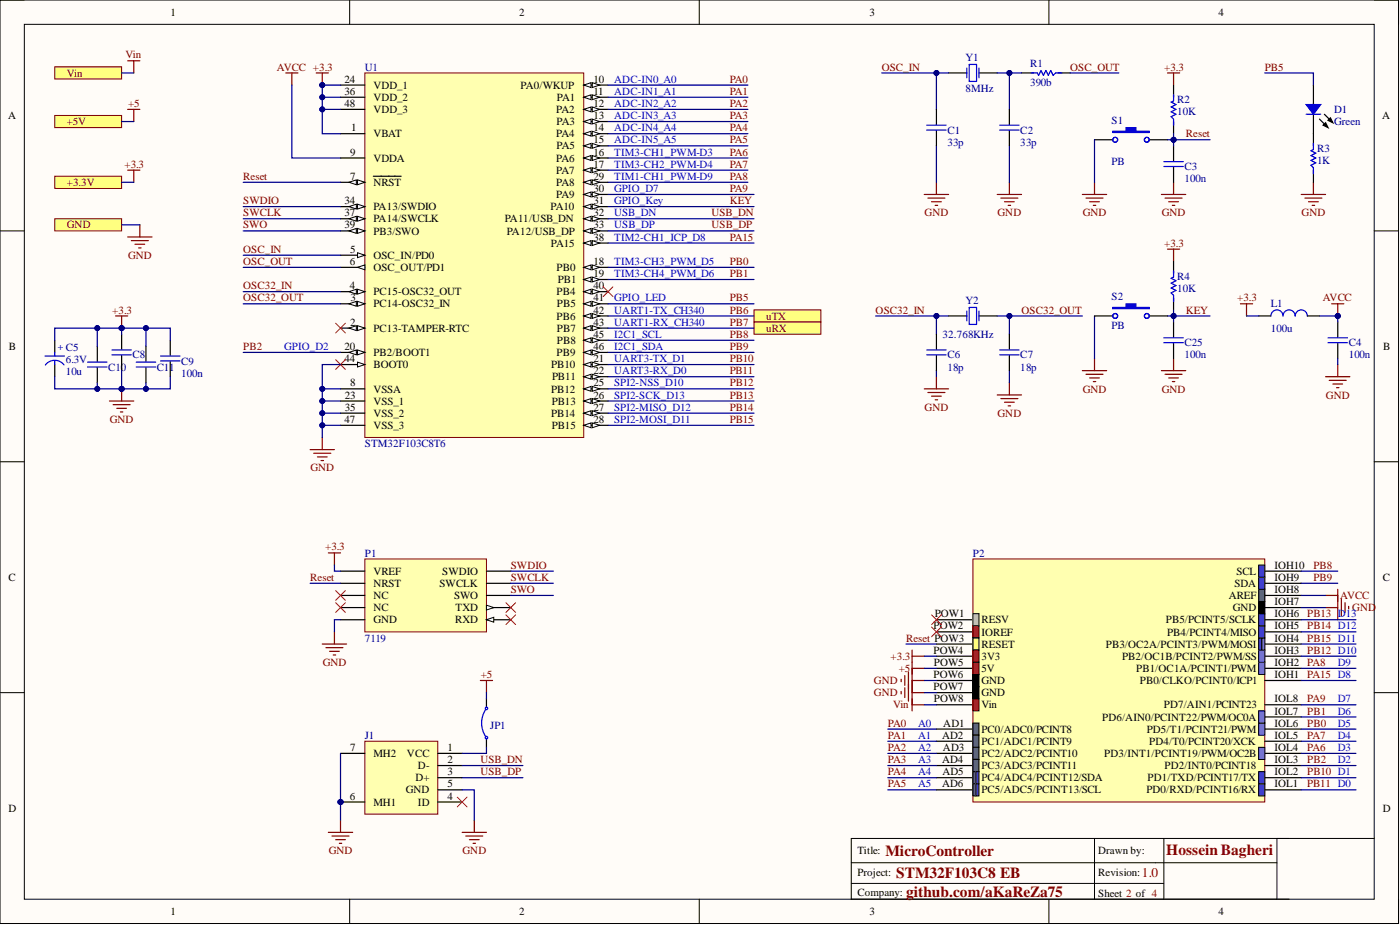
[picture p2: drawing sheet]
<svg xmlns="http://www.w3.org/2000/svg" width="292mm" height="193mm" viewBox="0 0 292 193" stroke-linecap="round" stroke-linejoin="round" font-family="sans-serif">
<defs><g id="words">
<g font-size="3.2" fill="#800000">
<text x="184.7" y="178.5">MicroController</text>
<text x="187" y="183.1">STM32F103C8 EB</text>
<text x="189" y="187.2">github.com/aKaReZa75</text>
</g>
<text font-size="3.2" fill="#980000" x="243.3" y="178.3">Hossein Bagheri</text>
<text font-size="2.8" fill="#980000" x="238.3" y="182.9">1.0</text>
<g font-size="2.3">
<text x="35.6" y="3.3">1</text>
<text x="108.3" y="3.3">2</text>
<text x="181.4" y="3.3">3</text>
<text x="254.2" y="3.3">4</text>
<text x="71.9" y="17.2">24</text>
<text x="123.8" y="17.2">10</text>
<text x="71.9" y="19.8">36</text>
<text x="71.9" y="22.3">48</text>
<text x="77.9" y="18.5">VDD_1</text>
<text x="77.9" y="21">VDD_2</text>
<text x="77.9" y="23.6">VDD_3</text>
<text x="108.6" y="18.5">PA0/WKUP</text>
<text x="116" y="23.6">PA2</text>
<text x="116.2" y="21">PA1</text>
<text x="123.8" y="19.8">11</text>
<text x="123.8" y="22.3">12</text>
<text x="1.7" y="24.8">A</text>
<text x="73.2" y="27.4">1</text>
<text x="77.9" y="28.7">VBAT</text>
<text x="116" y="28.7">PA4</text>
<text x="116.1" y="26.1">PA3</text>
<text x="123.8" y="24.8">13</text>
<text x="123.8" y="27.4">14</text>
<text x="123.8" y="29.9">15</text>
<text x="288.4" y="24.8">A</text>
<text x="73.1" y="32.5">9</text>
<text x="77.9" y="33.7">VDDA</text>
<text x="116" y="33.7">PA6</text>
<text x="116.1" y="31.2">PA5</text>
<text x="123.8" y="32.5">16</text>
<text x="123.8" y="35">17</text>
<text x="73.1" y="37.5">7</text>
<text x="77.9" y="38.8">NRST</text>
<text x="116" y="36.3">PA7</text>
<text x="116" y="38.8">PA8</text>
<text x="116" y="41.3">PA9</text>
<text x="123.8" y="37.5">29</text>
<text x="123.8" y="40.1">30</text>
<text x="71.9" y="42.6">34</text>
<text x="71.9" y="45.1">37</text>
<text x="71.9" y="47.7">39</text>
<text x="77.9" y="43.9">PA13/SWDIO</text>
<text x="77.9" y="46.4">PA14/SWCLK</text>
<text x="105.3" y="46.4">PA11/USB_DN</text>
<text x="114.9" y="43.9">PA10</text>
<text x="123.8" y="42.6">31</text>
<text x="123.8" y="45.1">32</text>
<text x="123.8" y="47.7">33</text>
<text x="73.1" y="52.7">5</text>
<text x="77.9" y="48.9">PB3/SWO</text>
<text x="105.7" y="48.9">PA12/USB_DP</text>
<text x="114.9" y="51.5">PA15</text>
<text x="123.8" y="50.2">38</text>
<text x="73" y="55.3">6</text>
<text x="77.9" y="54">OSC_IN/PD0</text>
<text x="77.9" y="56.5">OSC_OUT/PD1</text>
<text x="116.1" y="56.5">PB0</text>
<text x="116.4" y="59.1">PB1</text>
<text x="123.8" y="55.3">18</text>
<text x="123.8" y="57.8">19</text>
<text x="73" y="60.3">4</text>
<text x="73.2" y="62.9">3</text>
<text x="77.9" y="64.1">PC14-OSC32_IN</text>
<text x="77.9" y="61.6">PC15-OSC32_OUT</text>
<text x="116.1" y="61.6">PB4</text>
<text x="116.2" y="64.1">PB5</text>
<text x="123.8" y="60.3">40</text>
<text x="123.8" y="62.9">41</text>
<text x="123.8" y="65.4">42</text>
<text x="73.1" y="67.9">2</text>
<text x="77.9" y="69.2">PC13-TAMPER-RTC</text>
<text x="116.1" y="66.7">PB6</text>
<text x="116.2" y="69.2">PB7</text>
<text x="116.2" y="71.7">PB8</text>
<text x="123.8" y="67.9">43</text>
<text x="123.8" y="70.5">45</text>
<text x="1.9" y="73">B</text>
<text x="71.9" y="75.5">44</text>
<text x="71.9" y="73">20</text>
<text x="77.9" y="76.8">BOOT0</text>
<text x="77.9" y="74.3">PB2/BOOT1</text>
<text x="115" y="76.8">PB10</text>
<text x="116.1" y="74.3">PB9</text>
<text x="123.8" y="73">46</text>
<text x="123.8" y="75.5">21</text>
<text x="288.6" y="73">B</text>
<text x="72" y="83.2">23</text>
<text x="73.1" y="80.6">8</text>
<text x="77.9" y="81.9">VSSA</text>
<text x="115" y="81.9">PB12</text>
<text x="115.2" y="79.3">PB11</text>
<text x="123.8" y="78.1">22</text>
<text x="123.8" y="80.6">25</text>
<text x="123.8" y="83.2">26</text>
<text x="71.9" y="88.2">47</text>
<text x="72" y="85.7">35</text>
<text x="77.9" y="84.4">VSS_1</text>
<text x="77.9" y="87">VSS_2</text>
<text x="77.9" y="89.5">VSS_3</text>
<text x="115" y="87">PB14</text>
<text x="115.1" y="84.4">PB13</text>
<text x="115.1" y="89.5">PB15</text>
<text x="123.8" y="85.7">27</text>
<text x="123.8" y="88.2">28</text>
<text x="77.9" y="119.9">VREF</text>
<text x="92.3" y="119.9">SWDIO</text>
<text x="258" y="119.9">SCL</text>
<text x="265.9" y="118.6">IOH10</text>
<text x="1.8" y="121.2">C</text>
<text x="77.9" y="125">NC</text>
<text x="77.9" y="122.4">NRST</text>
<text x="91.7" y="122.4">SWCLK</text>
<text x="94.7" y="125">SWO</text>
<text x="256.4" y="125">AREF</text>
<text x="257.5" y="122.4">SDA</text>
<text x="265.9" y="123.7">IOH8</text>
<text x="265.9" y="121.2">IOH9</text>
<text x="288.5" y="121.2">C</text>
<text x="77.9" y="127.5">NC</text>
<text x="77.9" y="130">GND</text>
<text x="95" y="130">RXD</text>
<text x="95.1" y="127.5">TXD</text>
<text x="194.8" y="131.3">POW2</text>
<text x="195" y="128.8">POW1</text>
<text x="204.8" y="130">RESV</text>
<text x="243.2" y="130">PB5/PCINT5/SCLK</text>
<text x="257.2" y="127.5">GND</text>
<text x="265.9" y="131.3">IOH5</text>
<text x="265.9" y="128.8">IOH6</text>
<text x="265.9" y="126.2">IOH7</text>
<text x="194.8" y="136.4">POW4</text>
<text x="204.8" y="132.6">IOREF</text>
<text x="204.8" y="135.1">RESET</text>
<text x="204.8" y="137.7">3V3</text>
<text x="230.7" y="135.1">PB3/OC2A/PCINT3/PWM/MOSI</text>
<text x="234.1" y="137.7">PB2/OC1B/PCINT2/PWM/SS</text>
<text x="243.5" y="132.6">PB4/PCINT4/MISO</text>
<text x="265.9" y="136.4">IOH3</text>
<text x="265.9" y="133.8">IOH4</text>
<text x="194.8" y="141.5">POW6</text>
<text x="194.8" y="144">POW7</text>
<text x="194.9" y="138.9">POW5</text>
<text x="204.8" y="140.2">5V</text>
<text x="204.8" y="142.7">GND</text>
<text x="237.1" y="140.2">PB1/OC1A/PCINT1/PWM</text>
<text x="237.8" y="142.7">PB0/CLKO/PCINT0/ICP1</text>
<text x="265.9" y="141.5">IOH1</text>
<text x="265.9" y="138.9">IOH2</text>
<text x="194.9" y="146.5">POW8</text>
<text x="204.8" y="145.3">GND</text>
<text x="204.8" y="147.8">Vin</text>
<text x="242.8" y="147.8">PD7/AIN1/PCINT23</text>
<text x="265.9" y="149.1">IOL7</text>
<text x="265.9" y="146.5">IOL8</text>
<text x="196.6" y="154.1">AD2</text>
<text x="196.8" y="151.6">AD1</text>
<text x="204.8" y="152.9">PC0/ADC0/PCINT8</text>
<text x="204.8" y="155.4">PC1/ADC1/PCINT9</text>
<text x="230" y="150.3">PD6/AIN0/PCINT22/PWM/OC0A</text>
<text x="239.3" y="152.9">PD5/T1/PCINT21/PWM</text>
<text x="239.8" y="155.4">PD4/T0/PCINT20/XCK</text>
<text x="265.9" y="154.1">IOL5</text>
<text x="265.9" y="151.6">IOL6</text>
<text x="73.1" y="156.7">7</text>
<text x="77.9" y="157.9">MH2</text>
<text x="84.9" y="157.9">VCC</text>
<text x="87.2" y="160.5">D-</text>
<text x="93.4" y="156.7">1</text>
<text x="93.4" y="159.2">2</text>
<text x="93.4" y="161.7">3</text>
<text x="196.6" y="159.2">AD4</text>
<text x="196.6" y="161.7">AD5</text>
<text x="196.7" y="156.7">AD3</text>
<text x="204.8" y="157.9">PC2/ADC2/PCINT10</text>
<text x="204.8" y="160.5">PC3/ADC3/PCINT11</text>
<text x="230.4" y="157.9">PD3/INT1/PCINT19/PWM/OC2B</text>
<text x="243" y="160.5">PD2/INT0/PCINT18</text>
<text x="265.9" y="161.7">IOL2</text>
<text x="265.9" y="159.2">IOL3</text>
<text x="265.9" y="156.7">IOL4</text>
<text x="73" y="166.8">6</text>
<text x="84.7" y="165.5">GND</text>
<text x="86.7" y="163">D+</text>
<text x="93.4" y="166.8">4</text>
<text x="93.4" y="164.3">5</text>
<text x="196.6" y="164.3">AD6</text>
<text x="204.8" y="163">PC4/ADC4/PCINT12/SDA</text>
<text x="204.8" y="165.5">PC5/ADC5/PCINT13/SCL</text>
<text x="239.2" y="165.5">PD0/RXD/PCINT16/RX</text>
<text x="239.4" y="163">PD1/TXD/PCINT17/TX</text>
<text x="265.9" y="164.3">IOL1</text>
<text x="1.8" y="169.3">D</text>
<text x="77.9" y="168.1">MH1</text>
<text x="87.2" y="168.1">ID</text>
<text x="288.5" y="169.3">D</text>
<text x="178.9" y="178.2">Title:</text>
<text x="229.1" y="178.2">Drawn by:</text>
<text x="178.9" y="182.8">Project:</text>
<text x="229.1" y="182.8">Revision:</text>
<text x="35.6" y="190.9">1</text>
<text x="108.3" y="190.9">2</text>
<text x="178.9" y="186.8">Company:</text>
<text x="181.4" y="190.9">3</text>
<text x="229.1" y="187.1">Sheet 2 of 4</text>
<text x="254.2" y="190.9">4</text>
</g>
<g font-size="2.3" fill="#800000">
<text x="14" y="16">Vin</text>
<text x="26.2" y="12.2">Vin</text>
<text x="57.8" y="14.7">AVCC +3.3</text>
<text x="152.2" y="17.2">PA0</text>
<text x="184" y="14.7">OSC_IN</text>
<text x="223.3" y="14.7">OSC_OUT</text>
<text x="242.9" y="14.7">+3.3</text>
<text x="263.9" y="14.7">PB5</text>
<text x="26.7" y="22.3">+5</text>
<text x="152.2" y="19.8">PA1</text>
<text x="152.2" y="22.3">PA2</text>
<text x="14" y="26.1">+5V</text>
<text x="152.2" y="24.8">PA3</text>
<text x="152.2" y="27.4">PA4</text>
<text x="152.2" y="29.9">PA5</text>
<text x="247.4" y="28.7">Reset</text>
<text x="26" y="35">+3.3</text>
<text x="152.2" y="32.5">PA6</text>
<text x="152.2" y="35">PA7</text>
<text x="14" y="38.8">+3.3V</text>
<text x="50.7" y="37.5">Reset</text>
<text x="152.2" y="37.5">PA8</text>
<text x="152.2" y="40.1">PA9</text>
<text x="14" y="47.7">GND</text>
<text x="50.7" y="42.6">SWDIO</text>
<text x="50.7" y="45.1">SWCLK</text>
<text x="50.7" y="47.7">SWO</text>
<text x="148.4" y="47.7">USB_DP</text>
<text x="148.4" y="45.1">USB_DN</text>
<text x="152.2" y="42.6">KEY</text>
<text x="192.9" y="45.1">GND</text>
<text x="208.1" y="45.1">GND</text>
<text x="225.9" y="45.1">GND</text>
<text x="242.4" y="45.1">GND</text>
<text x="271.6" y="45.1">GND</text>
<text x="50.7" y="52.7">OSC_IN</text>
<text x="152.2" y="50.2">PA15</text>
<text x="242.9" y="51.5">+3.3</text>
<text x="26.7" y="54">GND</text>
<text x="50.7" y="55.3">OSC_OUT</text>
<text x="152.2" y="57.8">PB1</text>
<text x="152.2" y="55.3">PB0</text>
<text x="23.4" y="65.4">+3.3</text>
<text x="50.7" y="60.3">OSC32_IN</text>
<text x="50.7" y="62.9">OSC32_OUT</text>
<text x="152.2" y="65.4">PB6</text>
<text x="152.2" y="62.9">PB5</text>
<text x="182.7" y="65.4">OSC32_IN</text>
<text x="213.1" y="65.4">OSC32_OUT</text>
<text x="247.4" y="65.4">KEY</text>
<text x="258.1" y="62.9">+3.3</text>
<text x="276" y="62.9">AVCC</text>
<text x="152.2" y="70.5">PB8</text>
<text x="152.2" y="67.9">PB7</text>
<text x="159.9" y="66.7">uTX</text>
<text x="159.9" y="69.2">uRX</text>
<text x="50.7" y="73">PB2</text>
<text x="152.2" y="75.5">PB10</text>
<text x="152.2" y="73">PB9</text>
<text x="152.2" y="78.1">PB11</text>
<text x="152.2" y="80.6">PB12</text>
<text x="152.2" y="83.2">PB13</text>
<text x="225.9" y="81.9">GND</text>
<text x="242.4" y="81.9">GND</text>
<text x="276.7" y="83.2">GND</text>
<text x="22.9" y="88.2">GND</text>
<text x="152.2" y="85.7">PB14</text>
<text x="152.2" y="88.2">PB15</text>
<text x="192.9" y="85.7">GND</text>
<text x="208.1" y="87">GND</text>
<text x="64.8" y="98.4">GND</text>
<text x="67.8" y="114.8">+3.3</text>
<text x="106.6" y="118.6">SWDIO</text>
<text x="274" y="118.6">PB8</text>
<text x="64.7" y="121.2">Reset</text>
<text x="106.6" y="121.2">SWCLK</text>
<text x="106.6" y="123.7">SWO</text>
<text x="274" y="121.2">PB9</text>
<text x="279.6" y="125">AVCC</text>
<text x="272.8" y="128.8">PB13</text>
<text x="272.8" y="131.3">PB14 D12</text>
<text x="282.2" y="127.5">GND</text>
<text x="185.8" y="137.7">+3.3</text>
<text x="189" y="133.8">Reset POW3</text>
<text x="272.8" y="136.4">PB12 D10</text>
<text x="272.8" y="133.8">PB15 D11</text>
<text x="67.3" y="138.9">GND</text>
<text x="100.3" y="141.5">+5</text>
<text x="182.4" y="142.7">GND</text>
<text x="187.5" y="140.2">+5</text>
<text x="272.8" y="141.5">PA15 D8</text>
<text x="272.8" y="138.9">PA8</text>
<text x="182.4" y="145.3">GND</text>
<text x="186.3" y="147.8">Vin</text>
<text x="272.8" y="149.1">PB1</text>
<text x="272.8" y="146.5">PA9</text>
<text x="185.2" y="151.6">PA0</text>
<text x="185.2" y="154.1">PA1</text>
<text x="272.8" y="151.6">PB0</text>
<text x="272.8" y="154.1">PA7</text>
<text x="100.2" y="161.7">USB_DP</text>
<text x="100.2" y="159.2">USB_DN</text>
<text x="185.2" y="156.7">PA2</text>
<text x="185.2" y="159.2">PA3</text>
<text x="185.2" y="161.7">PA4</text>
<text x="272.8" y="161.7">PB10 D1</text>
<text x="272.8" y="156.7">PA6</text>
<text x="272.8" y="159.2">PB2</text>
<text x="185.2" y="164.3">PA5</text>
<text x="272.8" y="164.3">PB11 D0</text>
<text x="68.6" y="178.2">GND</text>
<text x="96.5" y="178.2">GND</text>
</g>
<g font-size="2.3" fill="#000080">
<text x="76.1" y="14.7">U1</text>
<text x="201.5" y="12.7">Y1</text>
<text x="214.9" y="13.9">R1</text>
<text x="201.5" y="19.3">8MHz</text>
<text x="214.9" y="18">390b</text>
<text x="245.6" y="21.6">R2</text>
<text x="278.3" y="23.6">D1</text>
<text x="197.7" y="27.9">C1</text>
<text x="212.9" y="27.9">C2</text>
<text x="231.9" y="25.9">S1</text>
<text x="245.6" y="24.1">10K</text>
<text x="278.3" y="26.1">Green</text>
<text x="197.7" y="30.4">33p</text>
<text x="212.9" y="30.4">33p</text>
<text x="231.9" y="34.5">PB</text>
<text x="247.1" y="35.5">C3</text>
<text x="274.8" y="34.2">1K</text>
<text x="274.8" y="31.7">R3</text>
<text x="247.1" y="38">100n</text>
<text x="245.6" y="58.3">R4</text>
<text x="201.5" y="63.4">Y2</text>
<text x="231.9" y="62.6">S2</text>
<text x="245.6" y="60.8">10K</text>
<text x="265.2" y="64.1">L1</text>
<text x="196.6" y="70.5">32.768KHz</text>
<text x="231.9" y="68.7">PB</text>
<text x="265.2" y="69.2">100u</text>
<text x="13.7" y="75.7">6.3V</text>
<text x="22.6" y="77.3">C10</text>
<text x="27.7" y="74.8">C8</text>
<text x="32.7" y="77.3">C11</text>
<text x="37.8" y="76.1">C9</text>
<text x="197.7" y="77.3">18p</text>
<text x="197.7" y="74.8">C6</text>
<text x="212.9" y="77.3">18p</text>
<text x="212.9" y="74.8">C7</text>
<text x="247.1" y="74.8">100n</text>
<text x="247.1" y="72.3">C25</text>
<text x="281.4" y="74.8">100n</text>
<text x="281.4" y="72.3">C4</text>
<text x="13.7" y="78.3">10u</text>
<text x="37.8" y="78.6">100n</text>
<text x="76.1" y="93.3">STM32F103C8T6</text>
<text x="76.1" y="116.1">P1</text>
<text x="203" y="116.1">P2</text>
<text x="76.1" y="133.8">7119</text>
<text x="76.1" y="154.1">J1</text>
<text x="102.3" y="152.1">JP1</text>
</g>
<g font-size="2.3" fill="#00f">
<text x="128.1" y="17.2">ADC-IN0_A0</text>
<text x="128.1" y="19.8">ADC-IN1_A1</text>
<text x="128.1" y="22.3">ADC-IN2_A2</text>
<text x="128.1" y="24.8">ADC-IN3_A3</text>
<text x="128.1" y="27.4">ADC-IN4_A4</text>
<text x="128.1" y="29.9">ADC-IN5_A5</text>
<text x="128.1" y="32.5">TIM3-CH1_PWM-D3</text>
<text x="128.1" y="35">TIM3-CH2_PWM-D4</text>
<text x="128.1" y="37.5">TIM1-CH1_PWM-D9</text>
<text x="128.1" y="40.1">GPIO_D7</text>
<text x="128.1" y="45.1">USB_DN</text>
<text x="128.1" y="47.7">USB_DP</text>
<text x="128.1" y="42.6">GPIO_Key</text>
<text x="128.1" y="50.2">TIM2-CH1_ICP_D8</text>
<text x="128.1" y="55.3">TIM3-CH3_PWM_D5</text>
<text x="128.1" y="57.8">TIM3-CH4_PWM_D6</text>
<text x="128.1" y="65.4">UART1-TX_CH340</text>
<text x="128.1" y="62.9">GPIO_LED</text>
<text x="128.1" y="70.5">I2C1_SCL</text>
<text x="128.1" y="67.9">UART1-RX_CH340</text>
<text x="59.3" y="73">GPIO_D2</text>
<text x="128.1" y="75.5">UART3-TX_D1</text>
<text x="128.1" y="73">I2C1_SDA</text>
<text x="128.1" y="78.1">UART3-RX_D0</text>
<text x="128.1" y="80.6">SPI2-NSS_D10</text>
<text x="128.1" y="83.2">SPI2-SCK_D13</text>
<text x="128.1" y="85.7">SPI2-MISO_D12</text>
<text x="128.1" y="88.2">SPI2-MOSI_D11</text>
<text x="279.1" y="128.8">D13</text>
<text x="279.1" y="138.9">D9</text>
<text x="279.1" y="149.1">D6</text>
<text x="279.1" y="146.5">D7</text>
<text x="191.6" y="151.6">A0</text>
<text x="191.6" y="154.1">A1</text>
<text x="279.1" y="154.1">D4</text>
<text x="279.1" y="151.6">D5</text>
<text x="191.6" y="156.7">A2</text>
<text x="191.6" y="159.2">A3</text>
<text x="191.6" y="161.7">A4</text>
<text x="279.1" y="159.2">D2</text>
<text x="279.1" y="156.7">D3</text>
<text x="191.6" y="164.3">A5</text>
</g>
<text font-size="2" fill="#00f" x="12.1" y="72.9">+ C5</text>
</g></defs>
<path d="M0 0h291.8v192.7h-291.8z" fill-rule="evenodd" fill="#fffcf8"/>
<path d="M0 0h291.8v192.7h-291.8z" fill="none" stroke="#000" stroke-width=".21"/>
<path d="M5.1 5.1h281.6v182.5h-281.6z" fill-rule="evenodd" fill="#fffcf8"/>
<g fill="none" stroke="#000" stroke-width=".21">
<path d="M0 0h5.1M5.1 5.1h281.6v182.5h-281.6zM72.9 0v5.1M145.9 0v5.1M218.8 0v5.1M286.7 0h5.1v5.1M0 48.2h5.1M286.7 48.2h5.1M0 96.3h5.1M286.7 96.3h5.1M0 144.5h5.1M286.7 144.5h5.1"/>
<path d="M177.6 180h88.8M228.4 174.9v12.7M242.8 174.9v12.7M266.4 174.9v12.7M286.7 174.9h-109.1v12.7h91.4M72.9 187.6v5.1M145.9 187.6v5.1M177.6 184.3h65.2M218.8 187.6v5.1M291.8 187.6v5.1"/>
</g>
<path d="M24.1 65.9h2.5M25.4 65.9v2.5" fill="none" stroke="#800000" stroke-width=".25"/>
<circle cx="25.4" cy="68.4" r=".51" fill="#000080"/>
<circle cx="25.4" cy="68.4" r=".51" fill="none" stroke="#000080" stroke-width=".21"/>
<path d="M22.8 83.7h5.1M23.6 84.4h3.5M24.4 85.2h2M25.1 85.9h.5M25.4 81.1v2.6" fill="none" stroke="#800000" stroke-width=".25"/>
<circle cx="25.4" cy="81.1" r=".51" fill="#000080"/>
<circle cx="25.4" cy="81.1" r=".51" fill="none" stroke="#000080" stroke-width=".21"/>
<path d="M243.6 15.2h2.5M244.9 15.2v2.6M228.4 38v2.6M244.9 38v2.6M225.8 40.6h5.1M226.6 41.3h3.5M227.3 42.1h2.1M228.1 42.8h.5M242.3 40.6h5.1M243.1 41.3h3.5M243.8 42.1h2.1M244.6 42.8h.5" fill="none" stroke="#800000" stroke-width=".25"/>
<path d="M203 116.6h60.9v50.7h-60.9z" fill-rule="evenodd" fill="#ffffb0"/>
<path d="M203 116.6h60.9v50.7h-60.9z" fill="none" stroke="#800000" stroke-width=".21"/>
<g fill="none" stroke="#000" stroke-width=".25">
<path d="M263.9 119.1h7.6M195.4 129.3h7.6M195.4 131.8h7.6M195.4 134.4h7.6M195.4 136.9h7.6M195.4 139.4h7.6M263.9 129.3h7.6M263.9 131.8h7.6M263.9 134.4h7.6M263.9 136.9h7.6M263.9 139.4h7.6M263.9 126.8h7.6"/>
<path d="M263.9 124.2h7.6M263.9 121.7h7.6M195.4 142h7.6M195.4 144.5h7.6M195.4 152.1h7.6M195.4 154.6h7.6M195.4 157.2h7.6M195.4 159.7h7.6M195.4 147h7.6M263.9 142h7.6M263.9 152.1h7.6M263.9 154.6h7.6"/>
<path d="M263.9 157.2h7.6M263.9 159.7h7.6M263.9 149.6h7.6M263.9 147h7.6M195.4 162.2h7.6M195.4 164.8h7.6M263.9 162.2h7.6M263.9 164.8h7.6"/>
</g>
<path d="M203 128h1.3v2.6h-1.3z" fill-rule="evenodd" fill="#cfc9b5"/>
<path d="M203 128h1.3v2.6h-1.3z" fill="none" stroke="#000" stroke-width=".21"/>
<path d="M203 130.6h1.3v2.5h-1.3z" fill-rule="evenodd" fill="#ee0e22"/>
<path d="M203 130.6h1.3v2.5h-1.3z" fill="none" stroke="#000" stroke-width=".21"/>
<path d="M203 133.1h1.3v2.5h-1.3z" fill-rule="evenodd" fill="#fdf101"/>
<path d="M203 133.1h1.3v2.5h-1.3z" fill="none" stroke="#000" stroke-width=".21"/>
<path d="M203 135.6h1.3v2.6h-1.3z" fill-rule="evenodd" fill="#ee0e22"/>
<path d="M203 135.6h1.3v2.6h-1.3z" fill="none" stroke="#000" stroke-width=".21"/>
<path d="M203 138.2h1.3v2.5h-1.3z" fill-rule="evenodd" fill="#ee0e22"/>
<path d="M203 138.2h1.3v2.5h-1.3zM203 140.7h1.3v2.5h-1.3z" fill="none" stroke="#000" stroke-width=".21"/>
<path d="M203 140.7h1.3v2.5h-1.3z" fill-rule="evenodd" fill="#000"/>
<path d="M203 145.8h1.3v2.5h-1.3z" fill-rule="evenodd" fill="#ee0e22"/>
<path d="M203 145.8h1.3v2.5h-1.3zM203 143.2h1.3v2.6h-1.3z" fill="none" stroke="#000" stroke-width=".21"/>
<path d="M203 143.2h1.3v2.6h-1.3z" fill-rule="evenodd" fill="#000"/>
<path d="M203 150.8h1.3v2.6h-1.3z" fill-rule="evenodd" fill="#00a36e"/>
<path d="M203 150.8h1.3v2.6h-1.3z" fill="none" stroke="#000" stroke-width=".21"/>
<path d="M203 153.4h1.3v2.5h-1.3z" fill-rule="evenodd" fill="#00a36e"/>
<path d="M203 153.4h1.3v2.5h-1.3z" fill="none" stroke="#000" stroke-width=".21"/>
<path d="M203 155.9h1.3v2.5h-1.3z" fill-rule="evenodd" fill="#00a36e"/>
<path d="M203 155.9h1.3v2.5h-1.3z" fill="none" stroke="#000" stroke-width=".21"/>
<path d="M203 158.4h1.3v2.6h-1.3z" fill-rule="evenodd" fill="#00a36e"/>
<path d="M203 158.4h1.3v2.6h-1.3z" fill="none" stroke="#000" stroke-width=".21"/>
<path d="M203 161h.6v2.5h-.6z" fill-rule="evenodd" fill="#00a36e"/>
<path d="M203 161h.6v2.5h-.6z" fill="none" stroke="#000" stroke-width=".21"/>
<path d="M203 163.5h.6v2.5h-.6z" fill-rule="evenodd" fill="#00a36e"/>
<path d="M203 163.5h.6v2.5h-.6z" fill="none" stroke="#000" stroke-width=".21"/>
<path d="M203.6 161h.7v2.5h-.7z" fill-rule="evenodd" fill="#009cca"/>
<path d="M203.6 161h.7v2.5h-.7z" fill="none" stroke="#000" stroke-width=".21"/>
<path d="M203.6 163.5h.7v2.5h-.7z" fill-rule="evenodd" fill="#009cca"/>
<path d="M203.6 163.5h.7v2.5h-.7z" fill="none" stroke="#000" stroke-width=".21"/>
<path d="M262.6 163.5h1.3v2.5h-1.3z" fill-rule="evenodd" fill="#009cca"/>
<path d="M262.6 163.5h1.3v2.5h-1.3z" fill="none" stroke="#000" stroke-width=".21"/>
<path d="M262.6 161h1.3v2.5h-1.3z" fill-rule="evenodd" fill="#009cca"/>
<path d="M262.6 161h1.3v2.5h-1.3z" fill="none" stroke="#000" stroke-width=".21"/>
<path d="M262.6 155.9h1.3v2.5h-1.3z" fill-rule="evenodd" fill="#bc39ff"/>
<path d="M262.6 155.9h1.3v2.5h-1.3z" fill="none" stroke="#000" stroke-width=".21"/>
<path d="M262.6 150.8h1.3v2.6h-1.3z" fill-rule="evenodd" fill="#bc39ff"/>
<path d="M262.6 150.8h1.3v2.6h-1.3z" fill="none" stroke="#000" stroke-width=".21"/>
<path d="M262.6 148.3h1.3v2.5h-1.3z" fill-rule="evenodd" fill="#bc39ff"/>
<path d="M262.6 148.3h1.3v2.5h-1.3z" fill="none" stroke="#000" stroke-width=".21"/>
<path d="M262.6 138.2h1.3v2.5h-1.3z" fill-rule="evenodd" fill="#bc39ff"/>
<path d="M262.6 138.2h1.3v2.5h-1.3z" fill="none" stroke="#000" stroke-width=".21"/>
<path d="M262.6 135.6h1.3v2.6h-1.3z" fill-rule="evenodd" fill="#bc39ff"/>
<path d="M262.6 135.6h1.3v2.6h-1.3z" fill="none" stroke="#000" stroke-width=".21"/>
<path d="M263.3 133.1h.6v2.5h-.6z" fill-rule="evenodd" fill="#bc39ff"/>
<path d="M263.3 133.1h.6v2.5h-.6z" fill="none" stroke="#000" stroke-width=".21"/>
<path d="M262.6 133.1h.7v2.5h-.7z" fill-rule="evenodd" fill="#009cca"/>
<path d="M262.6 133.1h.7v2.5h-.7z" fill="none" stroke="#000" stroke-width=".21"/>
<path d="M262.6 130.6h1.3v2.5h-1.3z" fill-rule="evenodd" fill="#009cca"/>
<path d="M262.6 130.6h1.3v2.5h-1.3z" fill="none" stroke="#000" stroke-width=".21"/>
<path d="M262.6 128h1.3v2.6h-1.3z" fill-rule="evenodd" fill="#009cca"/>
<path d="M262.6 128h1.3v2.6h-1.3zM262.6 125.5h1.3v2.5h-1.3z" fill="none" stroke="#000" stroke-width=".21"/>
<path d="M262.6 125.5h1.3v2.5h-1.3z" fill-rule="evenodd" fill="#000"/>
<path d="M262.6 122.9h1.3v2.6h-1.3z" fill-rule="evenodd" fill="#00a36e"/>
<path d="M262.6 122.9h1.3v2.6h-1.3z" fill="none" stroke="#000" stroke-width=".21"/>
<path d="M262.6 120.4h1.3v2.5h-1.3z" fill-rule="evenodd" fill="#009cca"/>
<path d="M262.6 120.4h1.3v2.5h-1.3z" fill="none" stroke="#000" stroke-width=".21"/>
<path d="M262.6 117.9h1.3v2.5h-1.3z" fill-rule="evenodd" fill="#009cca"/>
<path d="M262.6 117.9h1.3v2.5h-1.3z" fill="none" stroke="#000" stroke-width=".21"/>
<g fill="none" stroke="#800000" stroke-width=".25">
<path d="M258.8 63.4h2.5M260.1 63.4v2.5M276.6 78.6h5M277.3 79.3h3.6M277.8 63.4h2.6M279.1 63.4v2.5M279.1 76.1v2.5M278.1 80.1h2M278.9 80.9h.5M190.3 135.6v2.6M190.3 139.4v8.9M190.3 136.9h2.5"/>
<path d="M276.6 126.8h2.5M279.1 124.2v5.1M279.9 125v3.5M280.6 125.7v2.1M281.4 126.5v.5M188 141.7v.5M188 144.2v.5M188.8 140.9v2.1M188.8 143.5v2M189.5 140.2v6.1M190.3 144.5h2.5M190.3 142h2.5"/>
<path d="M190.3 147h2.5"/>
</g>
<path d="M194.4 130.8l2 2M194.4 128.3l2 2M196.4 130.8l-2 2M196.4 128.3l-2 2" fill="none" stroke="#f00" stroke-width=".21"/>
<circle cx="279.1" cy="65.9" r=".51" fill="#000080"/>
<circle cx="279.1" cy="65.9" r=".51" fill="none" stroke="#000080" stroke-width=".21"/>
<path d="M274 38v2.6M271.5 40.6h5.1M272.3 41.3h3.5M273 42.1h2M273.8 42.8h.5" fill="none" stroke="#800000" stroke-width=".25"/>
<path d="M11.4 36.8h14v2.5h-14z" fill-rule="evenodd" fill="#ffff80"/>
<path d="M11.4 36.8h14v2.5h-14z" fill="none" stroke="#800000" stroke-width=".21"/>
<path d="M11.4 45.6h14v2.6h-14z" fill-rule="evenodd" fill="#ffff80"/>
<path d="M11.4 45.6h14v2.6h-14z" fill="none" stroke="#800000" stroke-width=".21"/>
<path d="M26.6 49.4h5.1M27.4 50.2h3.6M28.2 51h2M28.9 51.7h.5M29.2 46.9v2.5" fill="none" stroke="#800000" stroke-width=".25"/>
<path d="M11.4 24.1h14v2.5h-14z" fill-rule="evenodd" fill="#ffff80"/>
<path d="M11.4 24.1h14v2.5h-14z" fill="none" stroke="#800000" stroke-width=".21"/>
<path d="M11.4 13.9h14v2.6h-14z" fill-rule="evenodd" fill="#ffff80"/>
<path d="M11.4 13.9h14v2.6h-14z" fill="none" stroke="#800000" stroke-width=".21"/>
<g fill="none" stroke="#800000" stroke-width=".25">
<path d="M26.6 12.7h2.6M27.9 12.7v2.5M26.6 35.5h2.6M26.6 22.8h2.6M27.9 22.8v2.6M27.9 35.5v2.5M195.4 38v2.6M210.6 38v2.6M192.8 40.6h5.1M193.6 41.3h3.6M194.4 42.1h2M195.1 42.8h.5"/>
<path d="M208.1 40.6h5M208.8 41.3h3.6M209.6 42.1h2M210.3 42.8h.6M190.3 138.2v2.5M190.3 139.4h2.5"/>
</g>
<path d="M244.9 17.8v2.5M228.4 29.2h3.8M239.8 29.2h3.8M244.9 25.4v2.5M244.9 30.4v3.2M244.9 34.9v3.1" fill="none" stroke="#000" stroke-width=".25"/>
<path d="M244.9 19.8v1.2l-.6 .3 1.1 .5-1.1 .5 1.1 .5-1.1 .5 1.1 .5-1.1 .5 .6 .5v1.3M242.8 34.7h4.1M242.8 33.7h4.1" fill="none" stroke="#00f" stroke-width=".25"/>
<path d="M232.2 27.4h2.8v-.8h2v.8h2.8v.2h-7.6z" fill-rule="evenodd" fill="#00f"/>
<g fill="none" stroke="#00f" stroke-width=".25">
<path d="M232.2 27.4h2.8v-.8h2v.8h2.8v.2h-7.6zM272.5 23.8h3.1M274 29.9v1.3l-.5 .2 1 .5-1 .6 1 .5-1 .5 1 .5-1 .5 .5 .5v1.3M265.2 65.9a1.27 1.27 0 0 1 1.2-1.2 1.27 1.27 0 0 1 1.3 1.2M267.7 65.9a1.27 1.27 0 0 1 1.3-1.3 1.27 1.27 0 0 1 1.2 1.3 1.27 1.27 0 0 1 1.3-1.2 1.27 1.27 0 0 1 1.3 1.2M277.1 71.5h4M277.1 70.5h4"/>
<circle cx="232.7" cy="29.2" r=".51"/>
<circle cx="239.3" cy="29.2" r=".51"/>
</g>
<path d="M274 17.8v4M274 23.8v6.6M274 35.5v2.5M262.6 65.9h2.6M272.8 65.9h2.5M279.1 67.2v3.2M279.1 71.6v3.2" fill="none" stroke="#000" stroke-width=".25"/>
<path d="M272.5 21.8h3.1l-1.6 2z" fill="#00f"/>
<path d="M272.5 21.8h3.1l-1.6 2zM18.3 76.6h4M18.3 75.5h4M23.3 74h4.1M23.3 73h4.1M28.4 76.6h4.1M28.4 75.5h4.1" fill="none" stroke="#00f" stroke-width=".25"/>
<path d="M275.3 24.8l1.5 1.6M276.1 26.1l.5-.5 .5 1zM276.3 23.8l1.3 1.3M277.1 25.1l.5-.5 .5 1zM20.3 72.3v3.1M20.3 76.7v3.2M25.4 69.7v3.2M25.4 74.2v3.1M30.4 72.3v3.1M30.4 76.7v3.2" fill="none" stroke="#000" stroke-width=".25"/>
<path d="M276.1 26.1l.5-.5 .5 1zM277.1 25.1l.5-.5 .5 1z" fill="#000"/>
<path d="M76.1 15.2h45.7v76.1h-45.7z" fill-rule="evenodd" fill="#ffffb0"/>
<path d="M76.1 15.2h45.7v76.1h-45.7z" fill="none" stroke="#800000" stroke-width=".21"/>
<path d="M71 76.1h5.1" fill="none" stroke="#000" stroke-width=".25"/>
<path d="M74.6 75.5l1.5 .6-1.5 .5z" fill="#f8fcff"/>
<path d="M74.6 75.5l1.5 .6-1.5 .5z" fill="none" stroke="#000" stroke-width=".21"/>
<path d="M71 38h5.1" fill="none" stroke="#000" stroke-width=".25"/>
<path d="M74.6 37.5l1.5 .5-1.5 .5z" fill="#f8fcff"/>
<path d="M74.6 37.5l1.5 .5-1.5 .5z" fill="none" stroke="#000" stroke-width=".21"/>
<path d="M72.8 38l1.5-.5v1z" fill="#f8fcff"/>
<path d="M72.8 38l1.5-.5v1z" fill="none" stroke="#000" stroke-width=".21"/>
<path d="M77.9 36.8h5.8M71 53.2h5.1" fill="none" stroke="#000" stroke-width=".25"/>
<path d="M74.6 52.7l1.5 .5-1.5 .5z" fill="#f8fcff"/>
<path d="M74.6 52.7l1.5 .5-1.5 .5z" fill="none" stroke="#000" stroke-width=".21"/>
<path d="M71 55.8h5.1" fill="none" stroke="#000" stroke-width=".25"/>
<path d="M74.6 55.8l1.5-.5v1z" fill="#f8fcff"/>
<path d="M74.6 55.8l1.5-.5v1z" fill="none" stroke="#000" stroke-width=".21"/>
<path d="M121.8 17.8h5.1" fill="none" stroke="#000" stroke-width=".25"/>
<path d="M121.8 17.8l1.5-.6v1.1z" fill="#f8fcff"/>
<path d="M121.8 17.8l1.5-.6v1.1z" fill="none" stroke="#000" stroke-width=".21"/>
<path d="M123.6 17.2l1.5 .6-1.5 .5z" fill="#f8fcff"/>
<path d="M123.6 17.2l1.5 .6-1.5 .5z" fill="none" stroke="#000" stroke-width=".21"/>
<path d="M121.8 20.3h5.1" fill="none" stroke="#000" stroke-width=".25"/>
<path d="M121.8 20.3l1.5-.5v1z" fill="#f8fcff"/>
<path d="M121.8 20.3l1.5-.5v1z" fill="none" stroke="#000" stroke-width=".21"/>
<path d="M123.6 19.8l1.5 .5-1.5 .5z" fill="#f8fcff"/>
<path d="M123.6 19.8l1.5 .5-1.5 .5z" fill="none" stroke="#000" stroke-width=".21"/>
<path d="M121.8 22.8h5.1" fill="none" stroke="#000" stroke-width=".25"/>
<path d="M121.8 22.8l1.5-.5v1z" fill="#f8fcff"/>
<path d="M121.8 22.8l1.5-.5v1z" fill="none" stroke="#000" stroke-width=".21"/>
<path d="M123.6 22.3l1.5 .5-1.5 .5z" fill="#f8fcff"/>
<path d="M123.6 22.3l1.5 .5-1.5 .5z" fill="none" stroke="#000" stroke-width=".21"/>
<path d="M121.8 25.4h5.1" fill="none" stroke="#000" stroke-width=".25"/>
<path d="M121.8 25.4l1.5-.6v1.1z" fill="#f8fcff"/>
<path d="M121.8 25.4l1.5-.6v1.1z" fill="none" stroke="#000" stroke-width=".21"/>
<path d="M123.6 24.8l1.5 .6-1.5 .5z" fill="#f8fcff"/>
<path d="M123.6 24.8l1.5 .6-1.5 .5z" fill="none" stroke="#000" stroke-width=".21"/>
<path d="M121.8 27.9h5.1" fill="none" stroke="#000" stroke-width=".25"/>
<path d="M121.8 27.9l1.5-.5v1z" fill="#f8fcff"/>
<path d="M121.8 27.9l1.5-.5v1z" fill="none" stroke="#000" stroke-width=".21"/>
<path d="M123.6 27.4l1.5 .5-1.5 .5z" fill="#f8fcff"/>
<path d="M123.6 27.4l1.5 .5-1.5 .5z" fill="none" stroke="#000" stroke-width=".21"/>
<path d="M121.8 30.4h5.1" fill="none" stroke="#000" stroke-width=".25"/>
<path d="M121.8 30.4l1.5-.5v1z" fill="#f8fcff"/>
<path d="M121.8 30.4l1.5-.5v1z" fill="none" stroke="#000" stroke-width=".21"/>
<path d="M123.6 29.9l1.5 .5-1.5 .5z" fill="#f8fcff"/>
<path d="M123.6 29.9l1.5 .5-1.5 .5z" fill="none" stroke="#000" stroke-width=".21"/>
<path d="M121.8 33h5.1" fill="none" stroke="#000" stroke-width=".25"/>
<path d="M121.8 33l1.5-.5v1z" fill="#f8fcff"/>
<path d="M121.8 33l1.5-.5v1z" fill="none" stroke="#000" stroke-width=".21"/>
<path d="M123.6 32.5l1.5 .5-1.5 .5z" fill="#f8fcff"/>
<path d="M123.6 32.5l1.5 .5-1.5 .5z" fill="none" stroke="#000" stroke-width=".21"/>
<path d="M121.8 35.5h5.1" fill="none" stroke="#000" stroke-width=".25"/>
<path d="M121.8 35.5l1.5-.5v1z" fill="#f8fcff"/>
<path d="M121.8 35.5l1.5-.5v1z" fill="none" stroke="#000" stroke-width=".21"/>
<path d="M123.6 35l1.5 .5-1.5 .5z" fill="#f8fcff"/>
<path d="M123.6 35l1.5 .5-1.5 .5z" fill="none" stroke="#000" stroke-width=".21"/>
<path d="M121.8 38h5.1" fill="none" stroke="#000" stroke-width=".25"/>
<path d="M121.8 38l1.5-.5v1z" fill="#f8fcff"/>
<path d="M121.8 38l1.5-.5v1z" fill="none" stroke="#000" stroke-width=".21"/>
<path d="M123.6 37.5l1.5 .5-1.5 .5z" fill="#f8fcff"/>
<path d="M123.6 37.5l1.5 .5-1.5 .5z" fill="none" stroke="#000" stroke-width=".21"/>
<path d="M121.8 40.6h5.1" fill="none" stroke="#000" stroke-width=".25"/>
<path d="M121.8 40.6l1.5-.5v1z" fill="#f8fcff"/>
<path d="M121.8 40.6l1.5-.5v1z" fill="none" stroke="#000" stroke-width=".21"/>
<path d="M123.6 40.1l1.5 .5-1.5 .5z" fill="#f8fcff"/>
<path d="M123.6 40.1l1.5 .5-1.5 .5z" fill="none" stroke="#000" stroke-width=".21"/>
<path d="M121.8 43.1h5.1" fill="none" stroke="#000" stroke-width=".25"/>
<path d="M121.8 43.1l1.5-.5v1z" fill="#f8fcff"/>
<path d="M121.8 43.1l1.5-.5v1z" fill="none" stroke="#000" stroke-width=".21"/>
<path d="M123.6 42.6l1.5 .5-1.5 .5z" fill="#f8fcff"/>
<path d="M123.6 42.6l1.5 .5-1.5 .5z" fill="none" stroke="#000" stroke-width=".21"/>
<path d="M121.8 45.6h5.1" fill="none" stroke="#000" stroke-width=".25"/>
<path d="M121.8 45.6l1.5-.5v1z" fill="#f8fcff"/>
<path d="M121.8 45.6l1.5-.5v1z" fill="none" stroke="#000" stroke-width=".21"/>
<path d="M123.6 45.1l1.5 .5-1.5 .5z" fill="#f8fcff"/>
<path d="M123.6 45.1l1.5 .5-1.5 .5z" fill="none" stroke="#000" stroke-width=".21"/>
<path d="M121.8 48.2h5.1" fill="none" stroke="#000" stroke-width=".25"/>
<path d="M121.8 48.2l1.5-.5v1z" fill="#f8fcff"/>
<path d="M121.8 48.2l1.5-.5v1z" fill="none" stroke="#000" stroke-width=".21"/>
<path d="M123.6 47.7l1.5 .5-1.5 .5z" fill="#f8fcff"/>
<path d="M123.6 47.7l1.5 .5-1.5 .5z" fill="none" stroke="#000" stroke-width=".21"/>
<path d="M71 43.1h5.1" fill="none" stroke="#000" stroke-width=".25"/>
<path d="M74.6 42.6l1.5 .5-1.5 .5z" fill="#f8fcff"/>
<path d="M74.6 42.6l1.5 .5-1.5 .5z" fill="none" stroke="#000" stroke-width=".21"/>
<path d="M72.8 43.1l1.5-.5v1z" fill="#f8fcff"/>
<path d="M72.8 43.1l1.5-.5v1z" fill="none" stroke="#000" stroke-width=".21"/>
<path d="M71 45.6h5.1" fill="none" stroke="#000" stroke-width=".25"/>
<path d="M74.6 45.1l1.5 .5-1.5 .5z" fill="#f8fcff"/>
<path d="M74.6 45.1l1.5 .5-1.5 .5z" fill="none" stroke="#000" stroke-width=".21"/>
<path d="M72.8 45.6l1.5-.5v1z" fill="#f8fcff"/>
<path d="M72.8 45.6l1.5-.5v1z" fill="none" stroke="#000" stroke-width=".21"/>
<path d="M121.8 50.7h5.1" fill="none" stroke="#000" stroke-width=".25"/>
<path d="M121.8 50.7l1.5-.5v1z" fill="#f8fcff"/>
<path d="M121.8 50.7l1.5-.5v1z" fill="none" stroke="#000" stroke-width=".21"/>
<path d="M123.6 50.2l1.5 .5-1.5 .5z" fill="#f8fcff"/>
<path d="M123.6 50.2l1.5 .5-1.5 .5z" fill="none" stroke="#000" stroke-width=".21"/>
<path d="M121.8 55.8h5.1" fill="none" stroke="#000" stroke-width=".25"/>
<path d="M121.8 55.8l1.5-.5v1z" fill="#f8fcff"/>
<path d="M121.8 55.8l1.5-.5v1z" fill="none" stroke="#000" stroke-width=".21"/>
<path d="M123.6 55.3l1.5 .5-1.5 .5z" fill="#f8fcff"/>
<path d="M123.6 55.3l1.5 .5-1.5 .5z" fill="none" stroke="#000" stroke-width=".21"/>
<path d="M121.8 58.3h5.1" fill="none" stroke="#000" stroke-width=".25"/>
<path d="M121.8 58.3l1.5-.5v1z" fill="#f8fcff"/>
<path d="M121.8 58.3l1.5-.5v1z" fill="none" stroke="#000" stroke-width=".21"/>
<path d="M123.6 57.8l1.5 .5-1.5 .5z" fill="#f8fcff"/>
<path d="M123.6 57.8l1.5 .5-1.5 .5z" fill="none" stroke="#000" stroke-width=".21"/>
<path d="M71 73.5h5.1" fill="none" stroke="#000" stroke-width=".25"/>
<path d="M74.6 73l1.5 .5-1.5 .5z" fill="#f8fcff"/>
<path d="M74.6 73l1.5 .5-1.5 .5z" fill="none" stroke="#000" stroke-width=".21"/>
<path d="M72.8 73.5l1.5-.5v1z" fill="#f8fcff"/>
<path d="M72.8 73.5l1.5-.5v1z" fill="none" stroke="#000" stroke-width=".21"/>
<path d="M71 48.2h5.1" fill="none" stroke="#000" stroke-width=".25"/>
<path d="M74.6 47.7l1.5 .5-1.5 .5z" fill="#f8fcff"/>
<path d="M74.6 47.7l1.5 .5-1.5 .5z" fill="none" stroke="#000" stroke-width=".21"/>
<path d="M72.8 48.2l1.5-.5v1z" fill="#f8fcff"/>
<path d="M72.8 48.2l1.5-.5v1z" fill="none" stroke="#000" stroke-width=".21"/>
<path d="M121.8 60.8h5.1" fill="none" stroke="#000" stroke-width=".25"/>
<path d="M121.8 60.8l1.5-.5v1.1z" fill="#f8fcff"/>
<path d="M121.8 60.8l1.5-.5v1.1z" fill="none" stroke="#000" stroke-width=".21"/>
<path d="M123.6 60.3l1.5 .5-1.5 .6z" fill="#f8fcff"/>
<path d="M123.6 60.3l1.5 .5-1.5 .6z" fill="none" stroke="#000" stroke-width=".21"/>
<path d="M121.8 63.4h5.1" fill="none" stroke="#000" stroke-width=".25"/>
<path d="M121.8 63.4l1.5-.5v1z" fill="#f8fcff"/>
<path d="M121.8 63.4l1.5-.5v1z" fill="none" stroke="#000" stroke-width=".21"/>
<path d="M123.6 62.9l1.5 .5-1.5 .5z" fill="#f8fcff"/>
<path d="M123.6 62.9l1.5 .5-1.5 .5z" fill="none" stroke="#000" stroke-width=".21"/>
<path d="M121.8 65.9h5.1" fill="none" stroke="#000" stroke-width=".25"/>
<path d="M121.8 65.9l1.5-.5v1z" fill="#f8fcff"/>
<path d="M121.8 65.9l1.5-.5v1z" fill="none" stroke="#000" stroke-width=".21"/>
<path d="M123.6 65.4l1.5 .5-1.5 .5z" fill="#f8fcff"/>
<path d="M123.6 65.4l1.5 .5-1.5 .5z" fill="none" stroke="#000" stroke-width=".21"/>
<path d="M121.8 68.4h5.1" fill="none" stroke="#000" stroke-width=".25"/>
<path d="M121.8 68.4l1.5-.5v1.1z" fill="#f8fcff"/>
<path d="M121.8 68.4l1.5-.5v1.1z" fill="none" stroke="#000" stroke-width=".21"/>
<path d="M123.6 67.9l1.5 .5-1.5 .6z" fill="#f8fcff"/>
<path d="M123.6 67.9l1.5 .5-1.5 .6z" fill="none" stroke="#000" stroke-width=".21"/>
<path d="M121.8 71h5.1" fill="none" stroke="#000" stroke-width=".25"/>
<path d="M121.8 71l1.5-.5v1z" fill="#f8fcff"/>
<path d="M121.8 71l1.5-.5v1z" fill="none" stroke="#000" stroke-width=".21"/>
<path d="M123.6 70.5l1.5 .5-1.5 .5z" fill="#f8fcff"/>
<path d="M123.6 70.5l1.5 .5-1.5 .5z" fill="none" stroke="#000" stroke-width=".21"/>
<path d="M121.8 73.5h5.1" fill="none" stroke="#000" stroke-width=".25"/>
<path d="M121.8 73.5l1.5-.5v1z" fill="#f8fcff"/>
<path d="M121.8 73.5l1.5-.5v1z" fill="none" stroke="#000" stroke-width=".21"/>
<path d="M123.6 73l1.5 .5-1.5 .5z" fill="#f8fcff"/>
<path d="M123.6 73l1.5 .5-1.5 .5z" fill="none" stroke="#000" stroke-width=".21"/>
<path d="M121.8 76.1h5.1" fill="none" stroke="#000" stroke-width=".25"/>
<path d="M121.8 76.1l1.5-.6v1.1z" fill="#f8fcff"/>
<path d="M121.8 76.1l1.5-.6v1.1z" fill="none" stroke="#000" stroke-width=".21"/>
<path d="M123.6 75.5l1.5 .6-1.5 .5z" fill="#f8fcff"/>
<path d="M123.6 75.5l1.5 .6-1.5 .5z" fill="none" stroke="#000" stroke-width=".21"/>
<path d="M121.8 78.6h5.1" fill="none" stroke="#000" stroke-width=".25"/>
<path d="M121.8 78.6l1.5-.5v1z" fill="#f8fcff"/>
<path d="M121.8 78.6l1.5-.5v1z" fill="none" stroke="#000" stroke-width=".21"/>
<path d="M123.6 78.1l1.5 .5-1.5 .5z" fill="#f8fcff"/>
<path d="M123.6 78.1l1.5 .5-1.5 .5z" fill="none" stroke="#000" stroke-width=".21"/>
<path d="M121.8 81.1h5.1" fill="none" stroke="#000" stroke-width=".25"/>
<path d="M121.8 81.1l1.5-.5v1z" fill="#f8fcff"/>
<path d="M121.8 81.1l1.5-.5v1z" fill="none" stroke="#000" stroke-width=".21"/>
<path d="M123.6 80.6l1.5 .5-1.5 .5z" fill="#f8fcff"/>
<path d="M123.6 80.6l1.5 .5-1.5 .5z" fill="none" stroke="#000" stroke-width=".21"/>
<path d="M121.8 83.7h5.1" fill="none" stroke="#000" stroke-width=".25"/>
<path d="M121.8 83.7l1.5-.5v1z" fill="#f8fcff"/>
<path d="M121.8 83.7l1.5-.5v1z" fill="none" stroke="#000" stroke-width=".21"/>
<path d="M123.6 83.2l1.5 .5-1.5 .5z" fill="#f8fcff"/>
<path d="M123.6 83.2l1.5 .5-1.5 .5z" fill="none" stroke="#000" stroke-width=".21"/>
<path d="M121.8 86.2h5.1" fill="none" stroke="#000" stroke-width=".25"/>
<path d="M121.8 86.2l1.5-.5v1z" fill="#f8fcff"/>
<path d="M121.8 86.2l1.5-.5v1z" fill="none" stroke="#000" stroke-width=".21"/>
<path d="M123.6 85.7l1.5 .5-1.5 .5z" fill="#f8fcff"/>
<path d="M123.6 85.7l1.5 .5-1.5 .5z" fill="none" stroke="#000" stroke-width=".21"/>
<path d="M121.8 88.7h5.1" fill="none" stroke="#000" stroke-width=".25"/>
<path d="M121.8 88.7l1.5-.5v1z" fill="#f8fcff"/>
<path d="M121.8 88.7l1.5-.5v1z" fill="none" stroke="#000" stroke-width=".21"/>
<path d="M123.6 88.2l1.5 .5-1.5 .5z" fill="#f8fcff"/>
<path d="M123.6 88.2l1.5 .5-1.5 .5z" fill="none" stroke="#000" stroke-width=".21"/>
<path d="M71 68.4h5.1" fill="none" stroke="#000" stroke-width=".25"/>
<path d="M74.6 67.9l1.5 .5-1.5 .6z" fill="#f8fcff"/>
<path d="M74.6 67.9l1.5 .5-1.5 .6z" fill="none" stroke="#000" stroke-width=".21"/>
<path d="M72.8 68.4l1.5-.5v1.1z" fill="#f8fcff"/>
<path d="M72.8 68.4l1.5-.5v1.1z" fill="none" stroke="#000" stroke-width=".21"/>
<path d="M71 63.4h5.1" fill="none" stroke="#000" stroke-width=".25"/>
<path d="M74.6 62.9l1.5 .5-1.5 .5z" fill="#f8fcff"/>
<path d="M74.6 62.9l1.5 .5-1.5 .5z" fill="none" stroke="#000" stroke-width=".21"/>
<path d="M72.8 63.4l1.5-.5v1z" fill="#f8fcff"/>
<path d="M72.8 63.4l1.5-.5v1z" fill="none" stroke="#000" stroke-width=".21"/>
<path d="M71 60.8h5.1" fill="none" stroke="#000" stroke-width=".25"/>
<path d="M74.6 60.3l1.5 .5-1.5 .6z" fill="#f8fcff"/>
<path d="M74.6 60.3l1.5 .5-1.5 .6z" fill="none" stroke="#000" stroke-width=".21"/>
<path d="M72.8 60.8l1.5-.5v1.1z" fill="#f8fcff"/>
<path d="M72.8 60.8l1.5-.5v1.1z" fill="none" stroke="#000" stroke-width=".21"/>
<path d="M71 17.8h5.1M71 27.9h5.1M71 20.3h5.1M71 22.8h5.1M71 33h5.1M71 83.7h5.1M71 86.2h5.1M71 88.7h5.1M71 81.1h5.1" fill="none" stroke="#000" stroke-width=".25"/>
<path d="M66 15.2h2.5M67.2 15.2v2.6" fill="none" stroke="#800000" stroke-width=".25"/>
<circle cx="67.2" cy="17.8" r=".51" fill="#000080"/>
<circle cx="67.2" cy="17.8" r=".51" fill="none" stroke="#000080" stroke-width=".21"/>
<path d="M59.6 15.2h2.6M60.9 15.2v2.6M64.7 93.8h5.1M65.5 94.6h3.5M66.2 95.3h2.1M67 96.1h.5M67.2 91.3v2.5M276.6 124.2h2.5M279.1 122.9v2.6" fill="none" stroke="#800000" stroke-width=".25"/>
<path d="M76.1 116.6h25.4v15.2h-25.4z" fill-rule="evenodd" fill="#ffffb0"/>
<path d="M76.1 116.6h25.4v15.2h-25.4z" fill="none" stroke="#800000" stroke-width=".21"/>
<path d="M71 119.1h5.1M101.5 126.8h5.1" fill="none" stroke="#000" stroke-width=".25"/>
<path d="M101.5 126.2l1.5 .6-1.5 .5z" fill="#f8fcff"/>
<path d="M101.5 126.2l1.5 .6-1.5 .5z" fill="none" stroke="#000" stroke-width=".21"/>
<path d="M101.5 129.3h5.1" fill="none" stroke="#000" stroke-width=".25"/>
<path d="M101.5 129.3l1.5-.5v1z" fill="#f8fcff"/>
<path d="M101.5 129.3l1.5-.5v1z" fill="none" stroke="#000" stroke-width=".21"/>
<path d="M101.5 119.1h5.1M71 126.8h5.1M71 121.7h5.1M71 129.3h5.1M71 124.2h5.1M101.5 121.7h5.1M101.5 124.2h5.1" fill="none" stroke="#000" stroke-width=".25"/>
<g fill="none" stroke="#800000" stroke-width=".25">
<path d="M195.4 78.6v2.5M210.6 79.9v2.5M192.8 81.1h5.1M193.6 81.9h3.6M194.4 82.6h2M195.1 83.4h.5M208.1 82.4h5M208.8 83.2h3.6M209.6 83.9h2M210.3 84.7h.6M68.5 115.3h2.5M69.8 115.3v2.6"/>
<path d="M67.2 134.4h5.1M68 135.1h3.6M68.8 135.9h2M69.5 136.6h.5M69.8 131.8v2.6"/>
</g>
<path d="M125.9 59.8l2 2.1M127.9 59.8l-2 2.1M70 75l2.1 2.1M72.1 75l-2.1 2.1M70 123.2l2.1 2M70 125.7l2.1 2.1M72.1 123.2l-2.1 2M72.1 125.7l-2.1 2.1M105.6 125.7l2 2.1M105.6 128.3l2 2M107.6 125.7l-2 2.1M107.6 128.3l-2 2" fill="none" stroke="#f00" stroke-width=".21"/>
<path d="M157.3 64.6h14v2.6h-14z" fill-rule="evenodd" fill="#ffff80"/>
<path d="M157.3 64.6h14v2.6h-14z" fill="none" stroke="#800000" stroke-width=".21"/>
<path d="M157.3 67.2h14v2.5h-14z" fill-rule="evenodd" fill="#ffff80"/>
<path d="M157.3 67.2h14v2.5h-14z" fill="none" stroke="#800000" stroke-width=".21"/>
<path d="M70 67.4l2.1 2.1M72.1 67.4l-2.1 2.1" fill="none" stroke="#f00" stroke-width=".21"/>
<circle cx="71" cy="167.3" r=".51" fill="#000080"/>
<circle cx="71" cy="167.3" r=".51" fill="none" stroke="#000080" stroke-width=".21"/>
<path d="M76.1 154.6h15.2v15.2h-15.2z" fill-rule="evenodd" fill="#ffffb0"/>
<path d="M76.1 154.6h15.2v15.2h-15.2z" fill="none" stroke="#800000" stroke-width=".21"/>
<path d="M91.3 157.2h5.1M91.3 159.7h5.1M71 167.3h5.1M91.3 162.2h5.1M91.3 167.3h5.1M91.3 164.8h5.1" fill="none" stroke="#000" stroke-width=".25"/>
<circle cx="71" cy="167.3" r=".51" fill="#000080"/>
<circle cx="71" cy="167.3" r=".51" fill="none" stroke="#000080" stroke-width=".21"/>
<g fill="none" stroke="#000" stroke-width=".25">
<path d="M197.9 15.2h3.8M204.3 15.2h3.8M213.1 15.2h2.6M220.7 15.2h2.6M11.4 71v2.5M11.4 76.1v2.5M35.5 71v3.2M35.5 75.4v3.2M197.9 65.9h3.8M204.3 65.9h3.8M71 157.2h5.1M101.5 145.8v1.7"/>
<path d="M101.5 154.1v1.8"/>
</g>
<path d="M100.2 142h2.6M101.5 142v2.5M68.5 173.6h5.1M69.3 174.4h3.5M70 175.2h2.1M70.8 175.9h.5M71 171.1v2.5M96.4 173.6h5.1M97.2 174.4h3.5M97.9 175.2h2.1M98.7 175.9h.5M99 171.1v2.5" fill="none" stroke="#800000" stroke-width=".25"/>
<path d="M95.4 166.3l2 2M97.4 166.3l-2 2" fill="none" stroke="#f00" stroke-width=".21"/>
<g fill="none" stroke="#00f" stroke-width=".25">
<path d="M201.7 14.2v2M202.2 13.4h1.5v3.6h-1.5zM204.3 14.2v2M215.2 15.2h1.2l.3 .5 .5-1 .5 1 .5-1 .5 1 .5-1 .5 1 .5-.5h1.3M9.4 74.3h4M11.4 73.5v.8M11.4 75.3v.8M13.3 76.1a2.42 2.42 0 0 0-3.8 0M33.5 75.3h4.1M33.5 74.3h4.1M201.7 64.9v2M202.2 64.1h1.5v3.6h-1.5z"/>
<path d="M204.3 64.9v2M101.3 148a5.1 5.1 0 0 0 0 5.7"/>
<circle cx="101.5" cy="147.8" r=".25"/>
<circle cx="101.5" cy="153.9" r=".25"/>
</g>
<path d="M25.4 68.4h5v3.9" fill="none" stroke="#000080" stroke-width=".25"/>
<circle cx="30.4" cy="68.4" r=".51" fill="#000080"/>
<circle cx="30.4" cy="68.4" r=".51" fill="none" stroke="#000080" stroke-width=".21"/>
<circle cx="25.4" cy="68.4" r=".51" fill="#000080"/>
<circle cx="25.4" cy="68.4" r=".51" fill="none" stroke="#000080" stroke-width=".21"/>
<path d="M25.4 68.4v1.3" fill="none" stroke="#000080" stroke-width=".25"/>
<circle cx="25.4" cy="68.4" r=".51" fill="#000080"/>
<circle cx="25.4" cy="68.4" r=".51" fill="none" stroke="#000080" stroke-width=".21"/>
<path d="M25.4 68.4h-5.1v3.9" fill="none" stroke="#000080" stroke-width=".25"/>
<circle cx="20.3" cy="68.4" r=".51" fill="#000080"/>
<circle cx="20.3" cy="68.4" r=".51" fill="none" stroke="#000080" stroke-width=".21"/>
<circle cx="25.4" cy="68.4" r=".51" fill="#000080"/>
<circle cx="25.4" cy="68.4" r=".51" fill="none" stroke="#000080" stroke-width=".21"/>
<path d="M25.4 77.3v3.8" fill="none" stroke="#000080" stroke-width=".25"/>
<circle cx="25.4" cy="81.1" r=".51" fill="#000080"/>
<circle cx="25.4" cy="81.1" r=".51" fill="none" stroke="#000080" stroke-width=".21"/>
<path d="M30.4 79.9v1.2h-5" fill="none" stroke="#000080" stroke-width=".25"/>
<circle cx="25.4" cy="81.1" r=".51" fill="#000080"/>
<circle cx="25.4" cy="81.1" r=".51" fill="none" stroke="#000080" stroke-width=".21"/>
<circle cx="30.4" cy="81.1" r=".51" fill="#000080"/>
<circle cx="30.4" cy="81.1" r=".51" fill="none" stroke="#000080" stroke-width=".21"/>
<path d="M20.3 79.9v1.2h5.1" fill="none" stroke="#000080" stroke-width=".25"/>
<circle cx="25.4" cy="81.1" r=".51" fill="#000080"/>
<circle cx="25.4" cy="81.1" r=".51" fill="none" stroke="#000080" stroke-width=".21"/>
<circle cx="20.3" cy="81.1" r=".51" fill="#000080"/>
<circle cx="20.3" cy="81.1" r=".51" fill="none" stroke="#000080" stroke-width=".21"/>
<path d="M228.4 29.2v8.8M244.9 27.9v1.3" fill="none" stroke="#000080" stroke-width=".25"/>
<circle cx="244.9" cy="29.2" r=".51" fill="#000080"/>
<circle cx="244.9" cy="29.2" r=".51" fill="none" stroke="#000080" stroke-width=".21"/>
<g fill="none" stroke="#000080" stroke-width=".25">
<path d="M275.3 65.9h3.8M271.5 119.1h7.6M189 134.4h6.4M192.8 136.9h2.6M192.8 139.4h2.6M271.5 129.3h11.4M271.5 131.8h11.4M271.5 134.4h11.4M271.5 136.9h11.4M271.5 139.4h11.4M271.5 121.7h7.6M271.5 126.8h5.1"/>
<path d="M192.8 147h2.6M192.8 142h2.6M192.8 144.5h2.6M271.5 147h11.4M271.5 149.6h11.4M271.5 152.1h11.4M271.5 154.6h11.4M271.5 157.2h11.4M271.5 159.7h11.4M271.5 142h11.4M271.5 162.2h11.4M271.5 164.8h11.4"/>
</g>
<circle cx="279.1" cy="65.9" r=".51" fill="#000080"/>
<circle cx="279.1" cy="65.9" r=".51" fill="none" stroke="#000080" stroke-width=".21"/>
<path d="M263.9 15.2h10.1v2.6M252.5 29.2h-7.6v1.2M260.1 65.9h2.5M271.5 124.2h5.1" fill="none" stroke="#000080" stroke-width=".25"/>
<circle cx="244.9" cy="29.2" r=".51" fill="#000080"/>
<circle cx="244.9" cy="29.2" r=".51" fill="none" stroke="#000080" stroke-width=".21"/>
<path d="M25.4 15.2h2.5M25.4 38h2.5M25.4 25.4h2.5M195.4 30.4v7.6M210.6 30.4v7.6M243.6 29.2h1.3M25.4 46.9h3.8" fill="none" stroke="#000080" stroke-width=".25"/>
<circle cx="244.9" cy="29.2" r=".51" fill="#000080"/>
<circle cx="244.9" cy="29.2" r=".51" fill="none" stroke="#000080" stroke-width=".21"/>
<path d="M279.1 65.9v1.3M279.1 74.8v1.3" fill="none" stroke="#000080" stroke-width=".25"/>
<circle cx="279.1" cy="65.9" r=".51" fill="#000080"/>
<circle cx="279.1" cy="65.9" r=".51" fill="none" stroke="#000080" stroke-width=".21"/>
<path d="M67.2 17.8h3.8" fill="none" stroke="#000080" stroke-width=".25"/>
<circle cx="67.2" cy="17.8" r=".51" fill="#000080"/>
<circle cx="67.2" cy="17.8" r=".51" fill="none" stroke="#000080" stroke-width=".21"/>
<path d="M67.2 88.7h3.8" fill="none" stroke="#000080" stroke-width=".25"/>
<circle cx="67.2" cy="88.7" r=".51" fill="#000080"/>
<circle cx="67.2" cy="88.7" r=".51" fill="none" stroke="#000080" stroke-width=".21"/>
<path d="M67.2 86.2h3.8" fill="none" stroke="#000080" stroke-width=".25"/>
<circle cx="67.2" cy="86.2" r=".51" fill="#000080"/>
<circle cx="67.2" cy="86.2" r=".51" fill="none" stroke="#000080" stroke-width=".21"/>
<path d="M67.2 83.7h3.8" fill="none" stroke="#000080" stroke-width=".25"/>
<circle cx="67.2" cy="83.7" r=".51" fill="#000080"/>
<circle cx="67.2" cy="83.7" r=".51" fill="none" stroke="#000080" stroke-width=".21"/>
<path d="M71 76.1h-3.8v5" fill="none" stroke="#000080" stroke-width=".25"/>
<circle cx="67.2" cy="81.1" r=".51" fill="#000080"/>
<circle cx="67.2" cy="81.1" r=".51" fill="none" stroke="#000080" stroke-width=".21"/>
<g fill="none" stroke="#000080" stroke-width=".25">
<path d="M60.9 17.8v15.2h10.1M126.9 17.8h29.1M50.7 38h20.3M126.9 35.5h29.1M126.9 33h29.1M126.9 30.4h29.1M126.9 27.9h29.1M126.9 25.4h29.1M126.9 22.8h29.1M126.9 20.3h29.1M126.9 58.3h30.4M126.9 55.8h30.4"/>
<path d="M126.9 50.7h30.4M50.7 73.5h20.3M126.9 73.5h30.4M126.9 71h30.4M126.9 78.6h30.4M126.9 76.1h30.4M195.4 65.9v3.8M195.4 77.3v1.3M210.6 77.3v2.6M126.9 88.7h30.4M126.9 86.2h30.4M126.9 83.7h30.4"/>
<path d="M126.9 81.1h30.4M69.8 117.9v1.2h1.2M106.6 119.1h8.8M64.7 121.7h6.3M71 129.3h-1.2v2.5M106.6 121.7h8.8M106.6 124.2h8.8"/>
</g>
<circle cx="195.4" cy="65.9" r=".51" fill="#000080"/>
<circle cx="195.4" cy="65.9" r=".51" fill="none" stroke="#000080" stroke-width=".21"/>
<path d="M184 15.2h13.9" fill="none" stroke="#000080" stroke-width=".25"/>
<circle cx="195.4" cy="15.2" r=".51" fill="#000080"/>
<circle cx="195.4" cy="15.2" r=".51" fill="none" stroke="#000080" stroke-width=".21"/>
<path d="M195.4 15.2v7.6" fill="none" stroke="#000080" stroke-width=".25"/>
<circle cx="195.4" cy="15.2" r=".51" fill="#000080"/>
<circle cx="195.4" cy="15.2" r=".51" fill="none" stroke="#000080" stroke-width=".21"/>
<path d="M50.7 55.8h20.3M50.7 53.2h20.3M50.7 63.4h20.3M50.7 60.8h20.3M71 81.1h-3.8v10.2" fill="none" stroke="#000080" stroke-width=".25"/>
<circle cx="67.2" cy="81.1" r=".51" fill="#000080"/>
<circle cx="67.2" cy="81.1" r=".51" fill="none" stroke="#000080" stroke-width=".21"/>
<circle cx="67.2" cy="83.7" r=".51" fill="#000080"/>
<circle cx="67.2" cy="83.7" r=".51" fill="none" stroke="#000080" stroke-width=".21"/>
<circle cx="67.2" cy="86.2" r=".51" fill="#000080"/>
<circle cx="67.2" cy="86.2" r=".51" fill="none" stroke="#000080" stroke-width=".21"/>
<circle cx="67.2" cy="88.7" r=".51" fill="#000080"/>
<circle cx="67.2" cy="88.7" r=".51" fill="none" stroke="#000080" stroke-width=".21"/>
<path d="M67.2 17.8v2.5" fill="none" stroke="#000080" stroke-width=".25"/>
<circle cx="67.2" cy="20.3" r=".51" fill="#000080"/>
<circle cx="67.2" cy="20.3" r=".51" fill="none" stroke="#000080" stroke-width=".21"/>
<circle cx="67.2" cy="17.8" r=".51" fill="#000080"/>
<circle cx="67.2" cy="17.8" r=".51" fill="none" stroke="#000080" stroke-width=".21"/>
<path d="M71 20.3h-3.8v2.5h3.8" fill="none" stroke="#000080" stroke-width=".25"/>
<circle cx="67.2" cy="22.8" r=".51" fill="#000080"/>
<circle cx="67.2" cy="22.8" r=".51" fill="none" stroke="#000080" stroke-width=".21"/>
<circle cx="67.2" cy="20.3" r=".51" fill="#000080"/>
<circle cx="67.2" cy="20.3" r=".51" fill="none" stroke="#000080" stroke-width=".21"/>
<g fill="none" stroke="#000080" stroke-width=".25">
<path d="M67.2 22.8v5.1h3.8M126.9 38h29.1M50.7 48.2h20.3M50.7 45.6h20.3M50.7 43.1h20.3M126.9 48.2h30.4M126.9 45.6h30.4M126.9 40.6h30.4M126.9 65.9h30.4M126.9 68.4h30.4M126.9 63.4h30.4M96.4 159.7h12.7"/>
<path d="M101.5 155.9v1.3h-5.1M101.5 144.5v1.3M185.2 159.7h10.2M185.2 157.2h10.2M185.2 154.6h10.2M185.2 152.1h10.2M96.4 164.8h2.6v6.3M96.4 162.2h12.7M185.2 164.8h10.2M185.2 162.2h10.2"/>
</g>
<circle cx="67.2" cy="22.8" r=".51" fill="#000080"/>
<circle cx="67.2" cy="22.8" r=".51" fill="none" stroke="#000080" stroke-width=".21"/>
<path d="M30.4 68.4h5.1v2.6" fill="none" stroke="#000080" stroke-width=".25"/>
<circle cx="30.4" cy="68.4" r=".51" fill="#000080"/>
<circle cx="30.4" cy="68.4" r=".51" fill="none" stroke="#000080" stroke-width=".21"/>
<path d="M35.5 78.6v2.5h-5.1" fill="none" stroke="#000080" stroke-width=".25"/>
<circle cx="30.4" cy="81.1" r=".51" fill="#000080"/>
<circle cx="30.4" cy="81.1" r=".51" fill="none" stroke="#000080" stroke-width=".21"/>
<path d="M11.4 78.6v2.5h8.9" fill="none" stroke="#000080" stroke-width=".25"/>
<circle cx="20.3" cy="81.1" r=".51" fill="#000080"/>
<circle cx="20.3" cy="81.1" r=".51" fill="none" stroke="#000080" stroke-width=".21"/>
<path d="M20.3 68.4h-8.9v2.6" fill="none" stroke="#000080" stroke-width=".25"/>
<circle cx="20.3" cy="68.4" r=".51" fill="#000080"/>
<circle cx="20.3" cy="68.4" r=".51" fill="none" stroke="#000080" stroke-width=".21"/>
<path d="M71 167.3v3.8" fill="none" stroke="#000080" stroke-width=".25"/>
<circle cx="71" cy="167.3" r=".51" fill="#000080"/>
<circle cx="71" cy="167.3" r=".51" fill="none" stroke="#000080" stroke-width=".21"/>
<path d="M71 157.2v10.1" fill="none" stroke="#000080" stroke-width=".25"/>
<circle cx="71" cy="167.3" r=".51" fill="#000080"/>
<circle cx="71" cy="167.3" r=".51" fill="none" stroke="#000080" stroke-width=".21"/>
<path d="M208.1 15.2h5M223.3 15.2h10.1" fill="none" stroke="#000080" stroke-width=".25"/>
<circle cx="210.6" cy="15.2" r=".51" fill="#000080"/>
<circle cx="210.6" cy="15.2" r=".51" fill="none" stroke="#000080" stroke-width=".21"/>
<path d="M210.6 15.2v7.6" fill="none" stroke="#000080" stroke-width=".25"/>
<circle cx="210.6" cy="15.2" r=".51" fill="#000080"/>
<circle cx="210.6" cy="15.2" r=".51" fill="none" stroke="#000080" stroke-width=".21"/>
<path d="M210.6 65.9v3.8" fill="none" stroke="#000080" stroke-width=".25"/>
<circle cx="210.6" cy="65.9" r=".51" fill="#000080"/>
<circle cx="210.6" cy="65.9" r=".51" fill="none" stroke="#000080" stroke-width=".21"/>
<path d="M195.4 22.8v3.2M195.4 27.3v3.1M210.6 22.8v3.2M210.6 27.3v3.1M195.4 69.7v3.2M195.4 74.2v3.1M210.6 69.7v3.2M210.6 74.2v3.1" fill="none" stroke="#000" stroke-width=".25"/>
<path d="M193.3 27.1h4.1M193.3 26.1h4.1M208.6 27.1h4M208.6 26.1h4M193.3 74h4.1M193.3 73h4.1M208.6 74h4M208.6 73h4" fill="none" stroke="#00f" stroke-width=".25"/>
<path d="M208.1 65.9h17.7" fill="none" stroke="#000080" stroke-width=".25"/>
<circle cx="210.6" cy="65.9" r=".51" fill="#000080"/>
<circle cx="210.6" cy="65.9" r=".51" fill="none" stroke="#000080" stroke-width=".21"/>
<path d="M182.7 65.9h15.2" fill="none" stroke="#000080" stroke-width=".25"/>
<circle cx="195.4" cy="65.9" r=".51" fill="#000080"/>
<circle cx="195.4" cy="65.9" r=".51" fill="none" stroke="#000080" stroke-width=".21"/>
<path d="M243.6 52h2.5M244.9 52v2.5M225.8 77.3h5.1M226.6 78.1h3.5M227.3 78.8h2.1M228.1 79.6h.5M228.4 74.8v2.5M242.3 77.3h5.1M243.1 78.1h3.5M243.8 78.8h2.1M244.6 79.6h.5M244.9 74.8v2.5" fill="none" stroke="#800000" stroke-width=".25"/>
<path d="M244.9 54.5v2.5M244.9 62.1v2.5M244.9 67.2v3.2M244.9 71.6v3.2" fill="none" stroke="#000" stroke-width=".25"/>
<path d="M244.9 56.5v1.3l-.6 .3 1.1 .5-1.1 .5 1.1 .5-1.1 .5 1.1 .5-1.1 .5 .6 .5v1.3M242.8 71.5h4.1M242.8 70.5h4.1" fill="none" stroke="#00f" stroke-width=".25"/>
<path d="M228.4 65.9v8.9M244.9 64.6v1.3" fill="none" stroke="#000080" stroke-width=".25"/>
<circle cx="244.9" cy="65.9" r=".51" fill="#000080"/>
<circle cx="244.9" cy="65.9" r=".51" fill="none" stroke="#000080" stroke-width=".21"/>
<path d="M252.5 65.9h-7.6v1.3" fill="none" stroke="#000080" stroke-width=".25"/>
<circle cx="244.9" cy="65.9" r=".51" fill="#000080"/>
<circle cx="244.9" cy="65.9" r=".51" fill="none" stroke="#000080" stroke-width=".21"/>
<path d="M243.6 65.9h1.3" fill="none" stroke="#000080" stroke-width=".25"/>
<circle cx="244.9" cy="65.9" r=".51" fill="#000080"/>
<circle cx="244.9" cy="65.9" r=".51" fill="none" stroke="#000080" stroke-width=".21"/>
<path d="M126.9 43.1h30.4" fill="none" stroke="#000080" stroke-width=".25"/>
<path d="M228.4 65.9h3.8M239.8 65.9h3.8" fill="none" stroke="#000" stroke-width=".25"/>
<path d="M232.2 64.1h2.8v-.7h2v.7h2.8v.3h-7.6z" fill-rule="evenodd" fill="#00f"/>
<g fill="none" stroke="#00f" stroke-width=".25">
<path d="M232.2 64.1h2.8v-.7h2v.7h2.8v.3h-7.6z"/>
<circle cx="232.7" cy="65.9" r=".51"/>
<circle cx="239.3" cy="65.9" r=".51"/>
</g>
<use href="#words"/>
</svg>
